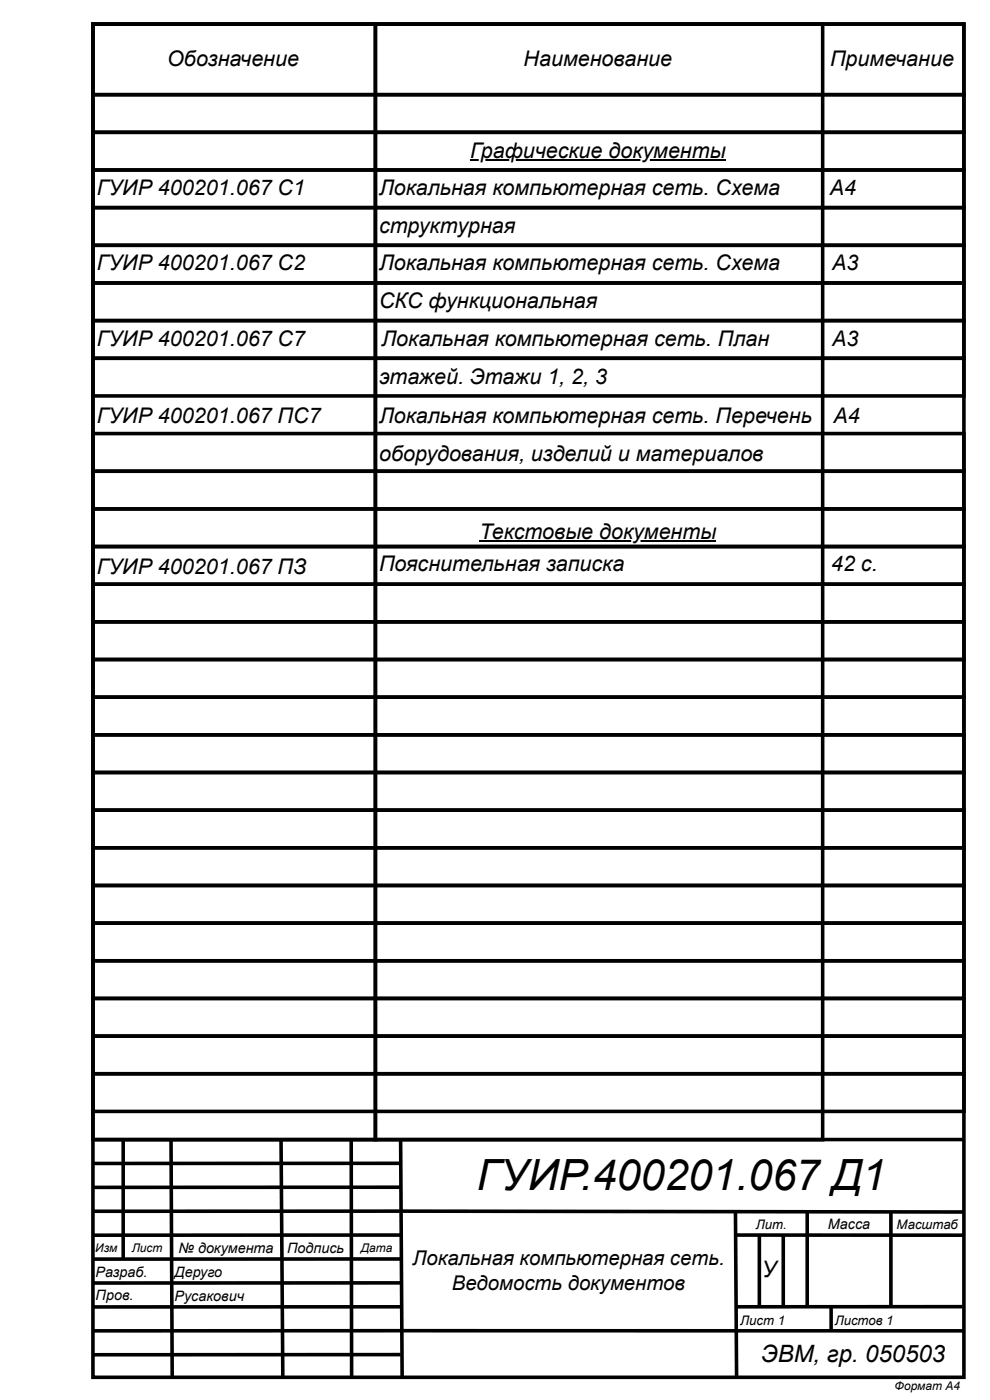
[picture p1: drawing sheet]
<svg xmlns="http://www.w3.org/2000/svg" width="210mm" height="297mm" viewBox="0 0 210 297" stroke-linecap="round" stroke-linejoin="round" font-family="sans-serif">
<defs><g id="words">
<text font-size="9.1" x="101.3" y="252.7">ГУИР.400201.067 Д1</text>
<text font-size="5.1" x="161.6" y="289.2">ЭВМ, гр. 050503</text>
<text font-size="4.8" x="161.8" y="271.2">У</text>
<g font-size="4.6">
<text x="35.5" y="14">Обозначение</text>
<text x="111.2" y="14">Наименование</text>
<text x="176.3" y="14">Примечание</text>
<text x="99.8" y="33.5">Графические документы</text>
<text x="20.6" y="41.4">ГУИР 400201.067 С1</text>
<text x="80.5" y="41.4">Локальная компьютерная сеть. Схема</text>
<text x="176.2" y="41.4">А4</text>
<text x="80.5" y="49.5">структурная</text>
<text x="20.6" y="57.4">ГУИР 400201.067 С2</text>
<text x="80.5" y="57.4">Локальная компьютерная сеть. Схема</text>
<text x="176.7" y="57.4">А3</text>
<text x="80.5" y="65.5">СКС функциональная</text>
<text x="20.6" y="73.4">ГУИР 400201.067 С7</text>
<text x="81" y="73.4">Локальная компьютерная сеть. План</text>
<text x="176.7" y="73.4">А3</text>
<text x="80.5" y="81.5">этажей. Этажи 1, 2, 3</text>
<text x="20.6" y="89.9">ГУИР 400201.067 ПС7</text>
<text x="80.5" y="89.9">Локальная компьютерная сеть. Перечень</text>
<text x="177" y="89.9">А4</text>
<text x="80.5" y="98">оборудования, изделий и материалов</text>
<text x="101.8" y="114.5">Текстовые документы</text>
<text x="20.6" y="121.9">ГУИР 400201.067 ПЗ</text>
<text x="80.5" y="121.4">Пояснительная записка</text>
<text x="176.5" y="121.4">42 с.</text>
</g>
<g font-size="4.3">
<text x="87.6" y="268.7">Локальная компьютерная сеть.</text>
<text x="96" y="274">Ведомость документов</text>
</g>
<g font-size="3">
<text x="175.8" y="261">Масса</text>
<text x="37.9" y="266.1">№ документа</text>
<text x="61" y="266.1">Подпись</text>
<text x="20.3" y="271.2">Разраб.</text>
<text x="37.1" y="271.2">Деруго</text>
<text x="20.3" y="276">Пров.</text>
<text x="37.1" y="276.3">Русакович</text>
</g>
<g font-size="2.8">
<text x="160.5" y="261">Лит.</text>
<text x="190.4" y="261">Масштаб</text>
<text x="157.2" y="281.4">Лист 1</text>
<text x="177.2" y="281.4">Листов 1</text>
</g>
<g font-size="2.5">
<text x="20.2" y="265.9">Изм</text>
<text x="28" y="265.9">Лист</text>
<text x="76.6" y="265.9">Дата</text>
<text x="190" y="295.3">Формат А4</text>
</g>
</g></defs>
<g fill="none" stroke="#000" stroke-width=".76" stroke-linecap="butt">
<path d="M19.7 5.1h60v237h-60zM19.7 5.1h185v287.4h-185zM19.7 5.1h185v15h-185zM79.7 5.1h95v237h-95zM19.7 36.1h185v8h-185zM19.7 20.1h185v8h-185zM19.7 28.1h185v8h-185zM19.7 52.1h185v8h-185zM19.7 44.1h185v8h-185zM19.7 60.1h185v8h-185zM19.7 76.1h185v8h-185zM19.7 68.1h185v8h-185z"/>
<path d="M19.7 92.1h185v8h-185zM19.7 100.1h185v8h-185zM19.7 116.1h185v8h-185zM19.7 108.1h185v8h-185zM19.7 124.1h185v8h-185zM19.7 132.1h185v8h-185zM19.7 140.1h185v8h-185zM19.7 148.1h185v8h-185zM19.7 156.1h185v8h-185zM19.7 164.1h185v8h-185zM19.7 172.1h185v8h-185zM19.7 180.1h185v8h-185z"/>
<path d="M19.7 188.1h185v8h-185zM19.7 196.1h185v8h-185zM19.7 204.1h185v8h-185zM19.7 212.1h185v8h-185zM19.8 228.1h184.9v8h-184.9zM19.8 220.1h184.9v8h-184.9zM19.6 242h184.9M26.2 242v25.4M36.3 242l.3 50.5M59.7 242l.4 50.2M74.6 242l.1 50.5M85.1 257.2l-65.5 .1"/>
<path d="M85.1 252.2h-65.5M85.1 247.1h-65.5M85.1 242l.3 50.5M85.3 257.2l119.2 .2M156.2 257.2l.2 35M171.4 257.2v20.4M189.2 257.2v20.4M85.1 277.6h-65.5M85.1 272.5h-65.5M85.1 267.4h-65.5M85.1 262.3h-65.5M156.2 262.3h48.3"/>
<path d="M161.3 262.3v15.3M166.3 262.3v15.3M176.5 277.6v5M204.4 277.5l-48.2 .1M19.6 282.7h184.9M85.1 287.7h-65.5"/>
</g>
<path d="M99.8 33.9h54.3M101.8 114.9h50.3" fill="none" stroke="#000" stroke-width=".25"/>
<use href="#words"/>
</svg>
